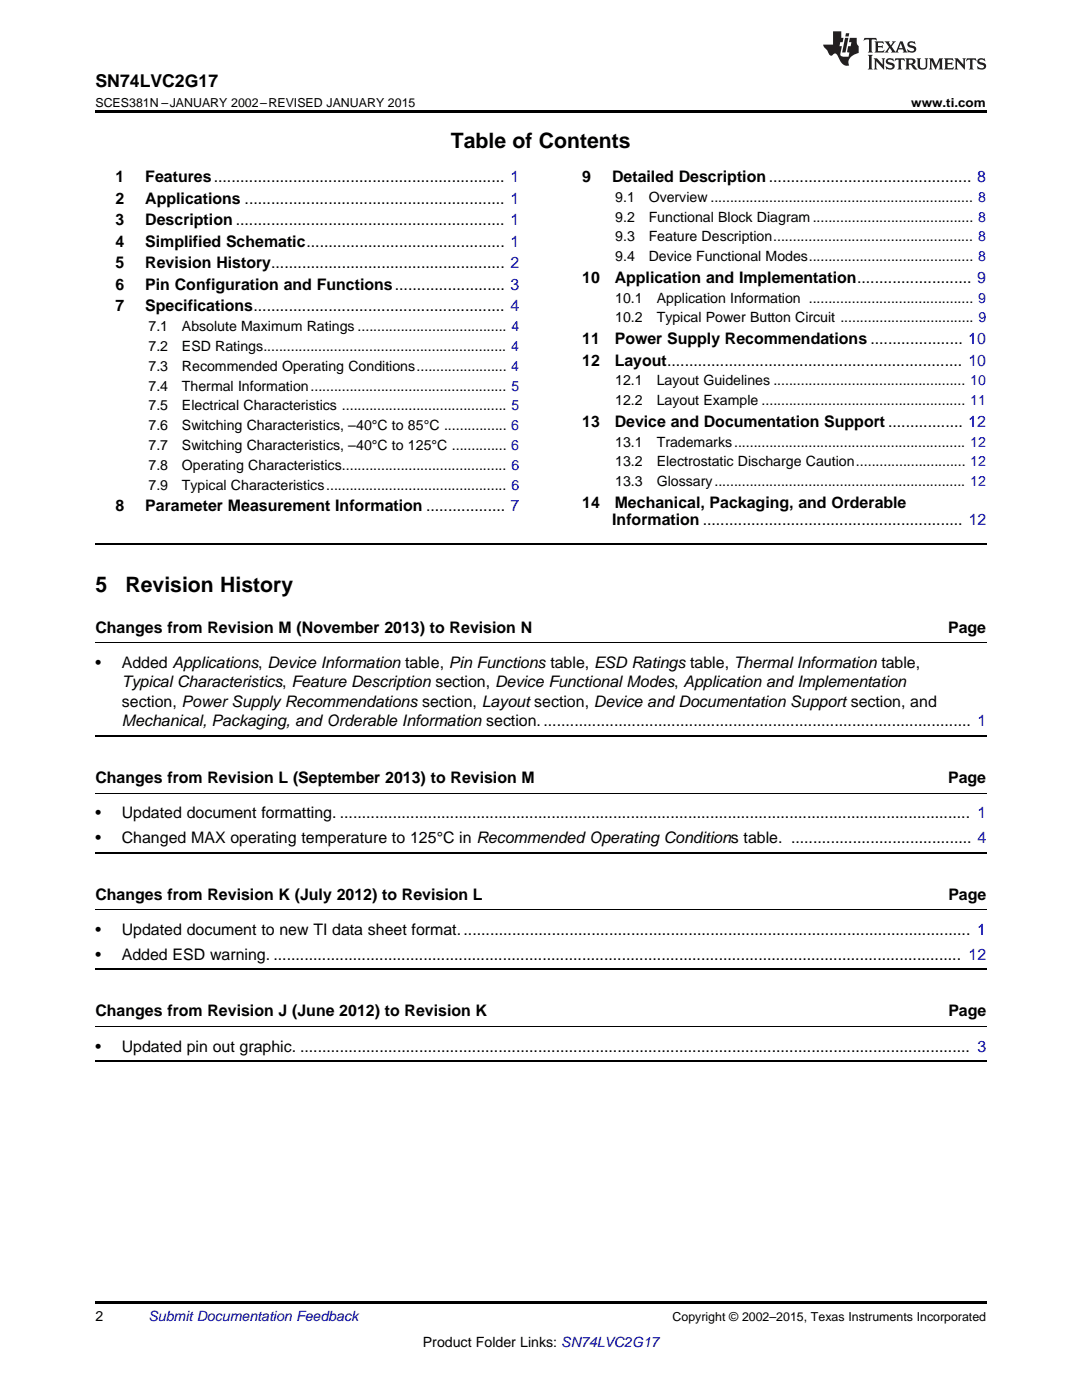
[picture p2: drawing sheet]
<svg xmlns="http://www.w3.org/2000/svg" width="216mm" height="279mm" viewBox="0 0 216 279" stroke-linecap="round" stroke-linejoin="round" font-family="sans-serif">
<defs><g id="words">
<g font-size="4.2">
<text x="90" y="29.6">Table of Contents</text>
<text x="19" y="118.1">5</text>
<text x="25" y="118.1">Revision History</text>
</g>
<text font-size="3.5" x="19" y="17.3">SN74LVC2G17</text>
<g font-size="3.2">
<text x="23" y="36.3">1</text>
<text x="23" y="40.6">2</text>
<text x="29" y="36.3">Features.................................................................. 1</text>
<text x="29" y="40.6">Applications ........................................................... 1</text>
<text x="116.2" y="36.3">9</text>
<text x="122.1" y="36.3">Detailed Description.............................................. 8</text>
<text x="23" y="44.9">3</text>
<text x="29" y="44.9">Description ............................................................. 1</text>
<text x="23" y="49.2">4</text>
<text x="23" y="53.6">5</text>
<text x="29" y="49.2">Simplified Schematic............................................. 1</text>
<text x="29" y="53.6">Revision History..................................................... 2</text>
<text x="23" y="57.9">6</text>
<text x="29" y="57.9">Pin Configuration and Functions......................... 3</text>
<text x="116.2" y="56.4">10</text>
<text x="122.7" y="56.4">Application and Implementation.......................... 9</text>
<text x="23" y="62.2">7</text>
<text x="29" y="62.2">Specifications......................................................... 4</text>
<text x="116.2" y="68.7">11</text>
<text x="122.7" y="68.7">Power Supply Recommendations ..................... 10</text>
<text x="116.2" y="73">12</text>
<text x="122.7" y="73">Layout................................................................... 10</text>
<text x="116.2" y="85.2">13</text>
<text x="122.7" y="85.2">Device and Documentation Support ................. 12</text>
<text x="116.2" y="101.3">14</text>
<text x="122.7" y="101.3">Mechanical, Packaging, and Orderable</text>
<text x="23" y="102">8</text>
<text x="29" y="102">Parameter Measurement Information .................. 7</text>
<text x="122.2" y="104.8">Information ........................................................... 12</text>
<text x="19" y="126.3">Changes from Revision M (November 2013) to Revision N</text>
<text x="189.2" y="126.3">Page</text>
<text x="19" y="133.3">•</text>
<text x="24.3" y="133.3">Added Applications, Device Information table, Pin Functions table, ESD Ratings table, Thermal Information table,</text>
<text x="24.3" y="137.2">Typical Characteristics, Feature Description section, Device Functional Modes, Application and Implementation</text>
<text x="24.3" y="141.1">section, Power Supply Recommendations section, Layout section, Device and Documentation Support section, and</text>
<text x="24.3" y="145">Mechanical, Packaging, and Orderable Information section.................................................................................................. 1</text>
<text x="19" y="156.2">Changes from Revision L (September 2013) to Revision M</text>
<text x="189.2" y="156.2">Page</text>
<text x="19" y="163.3">•</text>
<text x="24.3" y="163.3">Updated document formatting. ............................................................................................................................................... 1</text>
<text x="19" y="168.2">•</text>
<text x="24.3" y="168.2">Changed MAX operating temperature to 125°C in Recommended Operating Conditions table. ......................................... 4</text>
<text x="19" y="179.5">Changes from Revision K (July 2012) to Revision L</text>
<text x="189.2" y="179.5">Page</text>
<text x="19" y="186.6">•</text>
<text x="19" y="191.5">•</text>
<text x="24.3" y="186.6">Updated document to new TI data sheet format.................................................................................................................... 1</text>
<text x="24.3" y="191.5">Added ESD warning. ............................................................................................................................................................ 12</text>
<text x="19" y="202.8">Changes from Revision J (June 2012) to Revision K</text>
<text x="189.2" y="202.8">Page</text>
<text x="19" y="209.9">•</text>
<text x="24.3" y="209.9">Updated pin out graphic. ........................................................................................................................................................ 3</text>
</g>
<g font-size="2.8">
<text x="122.8" y="40.3">9.1</text>
<text x="129.4" y="40.3">Overview ................................................................... 8</text>
<text x="122.8" y="44.2">9.2</text>
<text x="129.4" y="44.2">Functional Block Diagram......................................... 8</text>
<text x="122.8" y="48.2">9.3</text>
<text x="122.8" y="52.1">9.4</text>
<text x="129.4" y="48.2">Feature Description................................................... 8</text>
<text x="129.4" y="52.1">Device Functional Modes.......................................... 8</text>
<text x="122.8" y="60.4">10.1</text>
<text x="122.8" y="64.3">10.2</text>
<text x="131" y="60.4">Application Information .......................................... 9</text>
<text x="131" y="64.3">Typical Power Button Circuit .................................. 9</text>
<text x="29.6" y="66.1">7.1</text>
<text x="29.6" y="70.1">7.2</text>
<text x="36.3" y="66.1">Absolute Maximum Ratings ...................................... 4</text>
<text x="36.3" y="70.1">ESD Ratings.............................................................. 4</text>
<text x="29.6" y="74">7.3</text>
<text x="29.6" y="78">7.4</text>
<text x="36.3" y="74">Recommended Operating Conditions....................... 4</text>
<text x="36.3" y="78">Thermal Information.................................................. 5</text>
<text x="122.8" y="76.9">12.1</text>
<text x="131" y="76.9">Layout Guidelines ................................................. 10</text>
<text x="29.6" y="81.9">7.5</text>
<text x="36.3" y="81.9">Electrical Characteristics .......................................... 5</text>
<text x="122.8" y="80.9">12.2</text>
<text x="131" y="80.9">Layout Example .................................................... 11</text>
<text x="29.6" y="85.9">7.6</text>
<text x="29.6" y="89.8">7.7</text>
<text x="36.3" y="85.9">Switching Characteristics, –40°C to 85°C ................ 6</text>
<text x="36.3" y="89.8">Switching Characteristics, –40°C to 125°C .............. 6</text>
<text x="122.8" y="89.1">13.1</text>
<text x="131" y="89.1">Trademarks........................................................... 12</text>
<text x="29.6" y="93.8">7.8</text>
<text x="36.3" y="93.8">Operating Characteristics.......................................... 6</text>
<text x="122.8" y="93.1">13.2</text>
<text x="131" y="93.1">Electrostatic Discharge Caution............................ 12</text>
<text x="29.6" y="97.7">7.9</text>
<text x="36.3" y="97.7">Typical Characteristics.............................................. 6</text>
<text x="122.8" y="97">13.3</text>
<text x="131" y="97">Glossary................................................................ 12</text>
<text x="19" y="263.6">2</text>
<text x="84.4" y="268.9">Product Folder Links: SN74LVC2G17</text>
</g>
<text font-size="2.8" fill="#0000c8" x="29.6" y="263.6">Submit Documentation Feedback</text>
<g font-size="2.5">
<text x="19" y="21.4">SCES381N –JANUARY 2002–REVISED JANUARY 2015</text>
<text x="181.8" y="21.4">www.ti.com</text>
<text x="134.2" y="263.6">Copyright © 2002–2015, Texas Instruments Incorporated</text>
</g>
</g></defs>
<path d="M19 22h177.8v.5h-177.8zM19 259.7h177.8v.5h-177.8z" fill="#000"/>
<path d="M19 108.5h177.8M19 146.9h177.8M19 170.2h177.8M19 193.5h177.8M19 211.8h177.8" fill="none" stroke="#000" stroke-width=".35"/>
<path d="M19 128.3h177.8M19 158.3h177.8M19 181.6h177.8M19 204.9h177.8" fill="none" stroke="#000" stroke-width=".2"/>
<g fill="#231f20">
<path d="M172.5 7.6l-.1 .5 .4-.2h.6v.1v2.1l-.2 .4h.9l-.2-.4v-2.1l.1-.1h.5l.5 .2-.2-.5zM174.5 8.3l.2 .3v1.5l-.2 .4h1.8l.2-.6a1.04 1.04 0 0 1-1.3 .2v-.7h.6l.3 .2v-.6l-.3 .2h-.6v-.6l.8-.1 .4 .3-.2-.5zM176.5 8.3l.9 1.1-.9 1.1h.8l-.2-.2 .4-.7 .5 .7-.2 .2h1.5l-.2-.2 .2-.4h.9l.1 .4-.2 .2h1l-.3-.3-.7-1.9h-.5l-.9 2-.8-1 .9-1h-.8l.1 .3-.4 .5-.3-.6 .1-.2zM179.7 8.6l.4 1h-.7zM181.3 8.4a.63 .63 0 0 0-.2 .7 .63 .63 0 0 0 .6 .4l.6 .2 .1 .2a.75 .75 0 0 1-.7 .4 .75 .75 0 0 1-.6-.5l.1 .7 .1-.1a1.11 1.11 0 0 0 1.5-.6 1.13 1.13 0 0 0-1.2-.8l-.1-.4a1.04 1.04 0 0 1 1.2 .2l-.2-.5-.2 .1-.4-.2zM173.2 10.9l.2 .4v2.2l-.2 .4h1l-.3-.4v-2.2l.3-.4zM174.3 11.6l.3 .4v1.5l-.3 .4h.8l-.2-.4v-1.3l1.5 1.7v-1.9l.2-.4h-.7l.2 .4v.9l-1.1-1.3zM177 11.8a.62 .62 0 0 0-.2 .7 .62 .62 0 0 0 .6 .4l.6 .1 .1 .3a.76 .76 0 0 1-.7 .3 .76 .76 0 0 1-.7-.4l.2 .7 .1-.1a1.11 1.11 0 0 0 1.5-.6 1.13 1.13 0 0 0-1.2-.8l-.1-.4a1.04 1.04 0 0 1 1.2 .2l-.2-.6-.2 .1-.5-.1zM178.7 11.6l-.2 .6a.61 .61 0 0 1 .8-.3v1.6l-.2 .4h.9l-.2-.4v-1.6a.63 .63 0 0 1 .7 .3l-.1-.6zM180.6 11.6l.3 .4v1.5l-.3 .4h1l-.2-.2-.1-.8 .6 .2a.76 .76 0 0 0 1.2 .7l-1-1a.58 .58 0 0 0 .6-.5 .58 .58 0 0 0-.5-.6zM181.4 11.9h.1a.45 .45 0 0 1 .5 .1 .45 .45 0 0 1 .1 .5l-.8 .2zM182.9 11.6l.2 .2a2.17 2.17 0 0 0 .3 1.9 .99 .99 0 0 0 1.6-.6v-1.1l.2-.4h-.7l.2 .2a1.92 1.92 0 0 1-.2 1.8 .6 .6 0 0 1-.9-.5v-1.1l.2-.4zM185.4 11.6l.2 .4v1.5l-.2 .4h.7l-.2-.4v-1.4l.8 1.8 .8-1.8v1.4l-.2 .4h.9l-.2-.4v-1.5l.2-.4h-.8l-.6 1.5-.6-1.5zM188.4 11.6l.2 .4v1.5l-.2 .4h1.8l.1-.6a1.04 1.04 0 0 1-1.2 .1v-.6h.5l.4 .2v-.6l-.4 .2h-.5v-.7h.8l.3 .3-.1-.6zM190.5 11.6l.2 .4v1.5l-.2 .4h.7l-.2-.4v-1.3l1.5 1.7v-1.9l.2-.4h-.7l.2 .4v.9l-1.1-1.3zM192.9 11.6l-.1 .6a.61 .61 0 0 1 .7-.3l.1 1.6-.3 .4h1l-.3-.4 .1-1.6a.63 .63 0 0 1 .7 .3l-.1-.6zM195.2 11.8a.62 .62 0 0 0-.2 .7 .62 .62 0 0 0 .6 .4l.6 .1 .1 .3a.76 .76 0 0 1-.7 .3 .76 .76 0 0 1-.6-.4l.1 .7 .1-.1a1.11 1.11 0 0 0 1.6-.6 1.13 1.13 0 0 0-1.3-.8l-.1-.4a1.04 1.04 0 0 1 1.2 .2l-.1-.6-.2 .1-.5-.1z"/>
<path d="M166.2 6.3v2.6h-1.9v.4l.8 .9a.91 .91 0 0 0 1 .8 .56 .56 0 0 1 .5-.3 .56 .56 0 0 1 .5 .3l.4 .8a1.53 1.53 0 0 0 1.9 1.2 1.54 1.54 0 0 1 1-2.1l.9-.3v-1.4a1.52 1.52 0 0 1-.4-1.6h-1.3l-.2 .8h.5l-.2 .8h-.5l-.1 1v.2l.4 .1-.2 .8a1.93 1.93 0 0 1-1.6-.3l.3-1.8h-.5l.2-.8h.4l.2-.8h-.4v-1.3zM168.6 7.6l-.6 2.9h.7l.6-2.9zM168.8 6.6l-.1 .7h.6l.2-.7z"/>
</g>
<use href="#words"/>
</svg>
